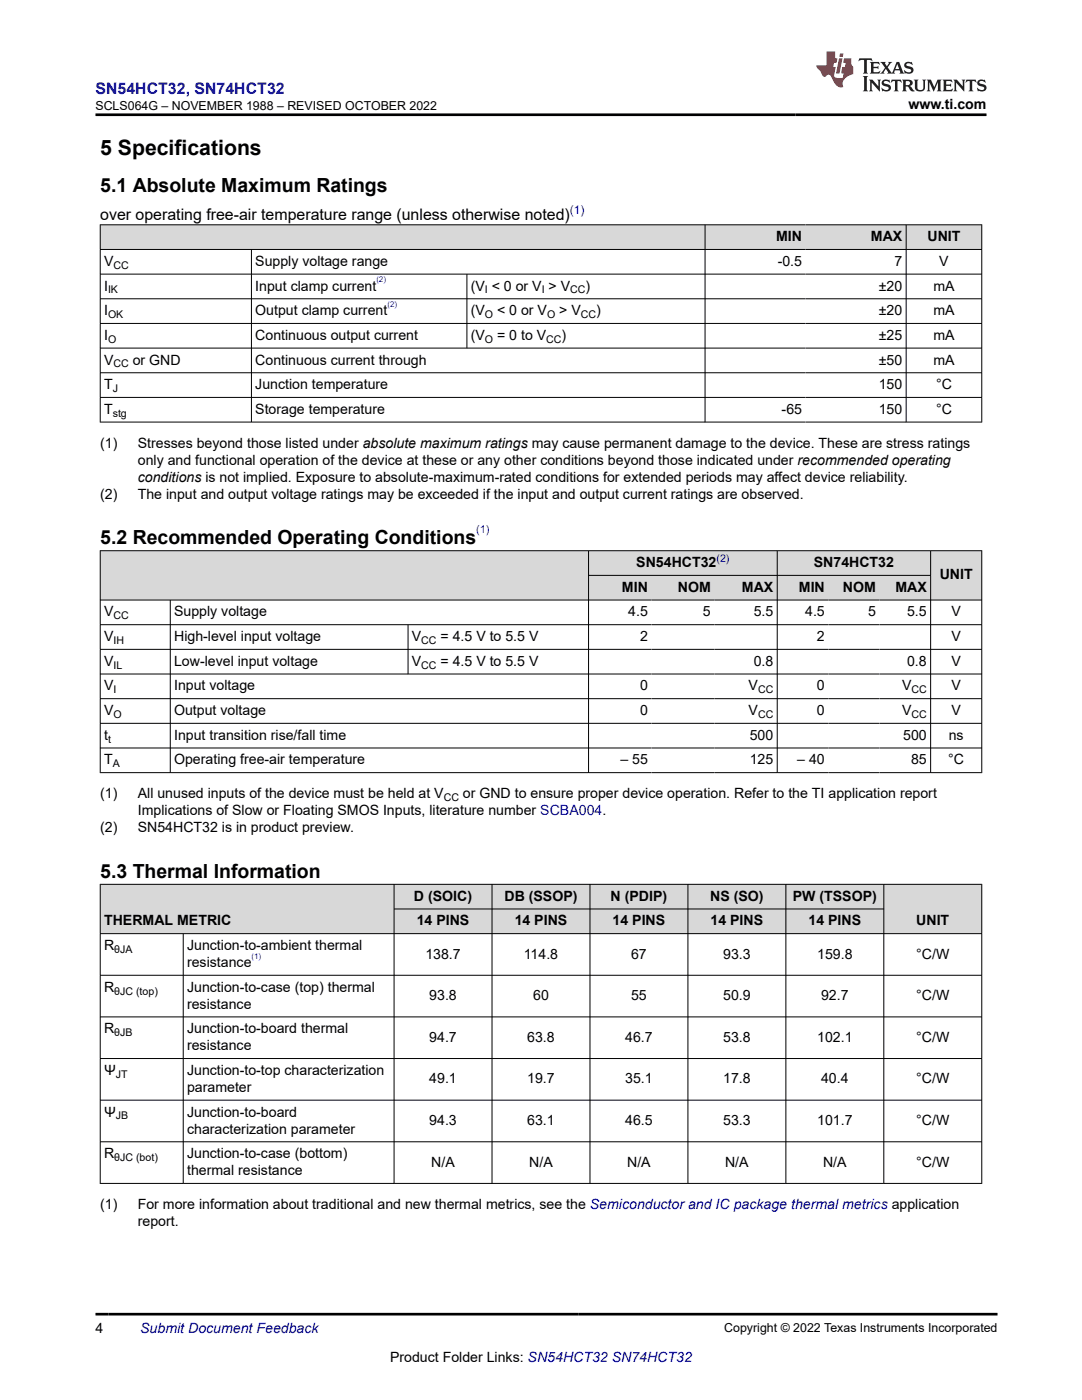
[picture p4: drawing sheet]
<svg xmlns="http://www.w3.org/2000/svg" width="216mm" height="279mm" viewBox="0 0 216 279" stroke-linecap="round" stroke-linejoin="round" font-family="sans-serif">
<defs><g id="words">
<text font-size="4.2" x="20" y="30.9">5 Specifications</text>
<g font-size="3.9">
<text x="20" y="38.4">5.1 Absolute Maximum Ratings</text>
<text x="20" y="108.6">5.2 Recommended Operating Conditions</text>
<text x="20" y="175.2">5.3 Thermal Information</text>
</g>
<text font-size="3.2" fill="#00f" x="19" y="18.7">SN54HCT32, SN74HCT32</text>
<text font-size="3.2" x="20" y="43.8">over operating free-air temperature range (unless otherwise noted)</text>
<g font-size="2.8">
<text x="181.3" y="21.8">www.ti.com</text>
<text x="20.8" y="53.1">V</text>
<text x="50.9" y="53.1">Supply voltage range</text>
<text x="154.9" y="48.1">MIN</text>
<text x="155.2" y="53.1">-0.5</text>
<text x="173.8" y="48.1">MAX</text>
<text x="178.5" y="53.1">7</text>
<text x="185.1" y="48.1">UNIT</text>
<text x="187.4" y="53.1">V</text>
<text x="20.8" y="58">I</text>
<text x="50.9" y="58">Input clamp current</text>
<text x="93.9" y="58">(V &lt; 0 or V &gt; V</text>
<text x="116.8" y="58">)</text>
<text x="175.4" y="58">±20</text>
<text x="186.2" y="58">mA</text>
<text x="20.8" y="62.9">I</text>
<text x="50.9" y="62.9">Output clamp current</text>
<text x="93.9" y="62.9">(V</text>
<text x="99.2" y="62.9">&lt; 0 or V</text>
<text x="111.6" y="62.9">&gt; V</text>
<text x="119" y="62.9">)</text>
<text x="175.4" y="62.9">±20</text>
<text x="186.2" y="62.9">mA</text>
<text x="20.8" y="67.8">I</text>
<text x="50.9" y="67.8">Continuous output current</text>
<text x="93.9" y="67.8">(V</text>
<text x="99.2" y="67.8">= 0 to V</text>
<text x="112" y="67.8">)</text>
<text x="175.4" y="67.8">±25</text>
<text x="186.2" y="67.8">mA</text>
<text x="20.8" y="72.7">V</text>
<text x="20.8" y="77.7">T</text>
<text x="26.5" y="72.7">or GND</text>
<text x="50.9" y="72.7">Continuous current through</text>
<text x="50.9" y="77.7">Junction temperature</text>
<text x="175.3" y="77.7">150</text>
<text x="175.4" y="72.7">±50</text>
<text x="186.2" y="72.7">mA</text>
<text x="186.8" y="77.7">°C</text>
<text x="20.8" y="82.6">T</text>
<text x="50.9" y="82.6">Storage temperature</text>
<text x="156" y="82.6">-65</text>
<text x="175.3" y="82.6">150</text>
<text x="186.8" y="82.6">°C</text>
<text x="20" y="89.4">(1)</text>
<text x="27.5" y="89.4">Stresses beyond those listed under absolute maximum ratings may cause permanent damage to the device. These are stress ratings</text>
<text x="27.5" y="92.8">only and functional operation of the device at these or any other conditions beyond those indicated under recommended operating</text>
<text x="20" y="99.5">(2)</text>
<text x="27.5" y="96.2">conditions is not implied. Exposure to absolute-maximum-rated conditions for extended periods may affect device reliability.</text>
<text x="27.5" y="99.5">The input and output voltage ratings may be exceeded if the input and output current ratings are observed.</text>
<text x="127" y="113.2">SN54HCT32</text>
<text x="162.4" y="113.2">SN74HCT32</text>
<text x="124.1" y="118.1">MIN</text>
<text x="135.2" y="118.1">NOM</text>
<text x="148" y="118.1">MAX</text>
<text x="159.4" y="118.1">MIN</text>
<text x="168.2" y="118.1">NOM</text>
<text x="178.7" y="118.1">MAX</text>
<text x="187.5" y="115.6">UNIT</text>
<text x="20.8" y="123">V</text>
<text x="34.7" y="123">Supply voltage</text>
<text x="125.4" y="123">4.5</text>
<text x="140.3" y="123">5</text>
<text x="150.4" y="123">5.5</text>
<text x="160.7" y="123">4.5</text>
<text x="173.2" y="123">5</text>
<text x="181" y="123">5.5</text>
<text x="189.9" y="123">V</text>
<text x="20.8" y="127.9">V</text>
<text x="34.7" y="127.9">High-level input voltage</text>
<text x="82.2" y="127.9">V</text>
<text x="87.9" y="127.9">= 4.5 V to 5.5 V</text>
<text x="127.7" y="127.9">2</text>
<text x="163" y="127.9">2</text>
<text x="189.9" y="127.9">V</text>
<text x="20.8" y="132.9">V</text>
<text x="20.8" y="137.8">V</text>
<text x="34.7" y="132.9">Low-level input voltage</text>
<text x="34.7" y="137.8">Input voltage</text>
<text x="82.2" y="132.9">V</text>
<text x="87.9" y="132.9">= 4.5 V to 5.5 V</text>
<text x="127.7" y="137.8">0</text>
<text x="149.4" y="137.8">V</text>
<text x="150.4" y="132.9">0.8</text>
<text x="163" y="137.8">0</text>
<text x="180" y="137.8">V</text>
<text x="181" y="132.9">0.8</text>
<text x="189.9" y="132.9">V</text>
<text x="189.9" y="137.8">V</text>
<text x="20.8" y="142.7">V</text>
<text x="34.7" y="142.7">Output voltage</text>
<text x="127.7" y="142.7">0</text>
<text x="149.4" y="142.7">V</text>
<text x="163" y="142.7">0</text>
<text x="180" y="142.7">V</text>
<text x="189.9" y="142.7">V</text>
<text x="20.8" y="147.6">t</text>
<text x="34.7" y="147.6">Input transition rise/fall time</text>
<text x="149.6" y="147.6">500</text>
<text x="180.2" y="147.6">500</text>
<text x="189.3" y="147.6">ns</text>
<text x="20.8" y="152.6">T</text>
<text x="34.7" y="152.6">Operating free-air temperature</text>
<text x="123.8" y="152.6">– 55</text>
<text x="149.6" y="152.6">125</text>
<text x="159.1" y="152.6">– 40</text>
<text x="181.8" y="152.6">85</text>
<text x="189.2" y="152.6">°C</text>
<text x="20" y="159.4">(1)</text>
<text x="27.5" y="159.4">All unused inputs of the device must be held at V</text>
<text x="92.4" y="159.4">or GND to ensure proper device operation. Refer to the TI application report</text>
<text x="20" y="166.1">(2)</text>
<text x="27.5" y="162.7">Implications of Slow or Floating SMOS Inputs, literature number SCBA004.</text>
<text x="27.5" y="166.1">SN54HCT32 is in product preview.</text>
<text x="82.6" y="179.8">D (SOIC)</text>
<text x="100.7" y="179.8">DB (SSOP)</text>
<text x="121.9" y="179.8">N (PDIP)</text>
<text x="141.7" y="179.8">NS (SO)</text>
<text x="158.2" y="179.8">PW (TSSOP)</text>
<text x="20.8" y="184.7">THERMAL METRIC</text>
<text x="83.2" y="184.7">14 PINS</text>
<text x="102.7" y="184.7">14 PINS</text>
<text x="122.2" y="184.7">14 PINS</text>
<text x="141.8" y="184.7">14 PINS</text>
<text x="161.3" y="184.7">14 PINS</text>
<text x="182.8" y="184.7">UNIT</text>
<text x="20.8" y="189.6">R</text>
<text x="37.3" y="189.6">Junction-to-ambient thermal</text>
<text x="84.9" y="191.3">138.7</text>
<text x="104.5" y="191.3">114.8</text>
<text x="125.9" y="191.3">67</text>
<text x="144.3" y="191.3">93.3</text>
<text x="163.1" y="191.3">159.8</text>
<text x="182.8" y="191.3">°C/W</text>
<text x="20.8" y="197.9">R</text>
<text x="37.3" y="193">resistance</text>
<text x="37.3" y="197.9">Junction-to-case (top) thermal</text>
<text x="37.3" y="201.3">resistance</text>
<text x="85.7" y="199.6">93.8</text>
<text x="106.4" y="199.6">60</text>
<text x="125.9" y="199.6">55</text>
<text x="144.3" y="199.6">50.9</text>
<text x="163.8" y="199.6">92.7</text>
<text x="182.8" y="199.6">°C/W</text>
<text x="20.8" y="206.2">R</text>
<text x="37.3" y="206.2">Junction-to-board thermal</text>
<text x="37.3" y="209.6">resistance</text>
<text x="85.7" y="207.9">94.7</text>
<text x="105.2" y="207.9">63.8</text>
<text x="124.7" y="207.9">46.7</text>
<text x="144.3" y="207.9">53.8</text>
<text x="163.1" y="207.9">102.1</text>
<text x="182.8" y="207.9">°C/W</text>
<text x="20.8" y="214.5">Ψ</text>
<text x="37.3" y="214.5">Junction-to-top characterization</text>
<text x="37.3" y="217.9">parameter</text>
<text x="85.7" y="216.2">49.1</text>
<text x="105.2" y="216.2">19.7</text>
<text x="124.7" y="216.2">35.1</text>
<text x="144.3" y="216.2">17.8</text>
<text x="163.8" y="216.2">40.4</text>
<text x="182.8" y="216.2">°C/W</text>
<text x="20.8" y="222.8">Ψ</text>
<text x="37.3" y="222.8">Junction-to-board</text>
<text x="37.3" y="226.2">characterization parameter</text>
<text x="85.7" y="224.5">94.3</text>
<text x="105.2" y="224.5">63.1</text>
<text x="124.7" y="224.5">46.5</text>
<text x="144.3" y="224.5">53.3</text>
<text x="163.1" y="224.5">101.7</text>
<text x="182.8" y="224.5">°C/W</text>
<text x="20.8" y="231.1">R</text>
<text x="37.3" y="231.1">Junction-to-case (bottom)</text>
<text x="86.1" y="232.8">N/A</text>
<text x="105.6" y="232.8">N/A</text>
<text x="125.1" y="232.8">N/A</text>
<text x="144.7" y="232.8">N/A</text>
<text x="164.2" y="232.8">N/A</text>
<text x="182.8" y="232.8">°C/W</text>
<text x="37.3" y="234.5">thermal resistance</text>
<text x="20" y="241.3">(1)</text>
<text x="27.5" y="244.7">report.</text>
<text x="27.5" y="241.3">For more information about traditional and new thermal metrics, see the Semiconductor and IC package thermal metrics application</text>
<text x="19" y="266.1">4</text>
<text x="77.8" y="271.7">Product Folder Links: SN54HCT32 SN74HCT32</text>
</g>
<text font-size="2.8" fill="#00f" x="28" y="266.1">Submit Document Feedback</text>
<g font-size="2.5">
<text x="19" y="21.9">SCLS064G – NOVEMBER 1988 – REVISED OCTOBER 2022</text>
<text x="144.5" y="265.8">Copyright © 2022 Texas Instruments Incorporated</text>
</g>
<text font-size="2.4" fill="#00f" x="113.7" y="42.8">(1)</text>
<text font-size="2.2" fill="#00f" x="95" y="106.4">(1)</text>
<g font-size="2.1">
<text x="22.6" y="53.6">CC</text>
<text x="21.6" y="58.5">IK</text>
<text x="96.8" y="58.5">I</text>
<text x="108.1" y="58.5">I</text>
<text x="113.8" y="58.5">CC</text>
<text x="21.6" y="63.5">OK</text>
<text x="96.8" y="63.5">O</text>
<text x="109.1" y="63.5">O</text>
<text x="115.9" y="63.5">CC</text>
<text x="21.6" y="68.4">O</text>
<text x="96.8" y="68.4">O</text>
<text x="109" y="68.4">CC</text>
<text x="22.6" y="73.3">CC</text>
<text x="22.5" y="78.2">J</text>
<text x="22.5" y="83.2">stg</text>
<text x="22.6" y="123.6">CC</text>
<text x="22.6" y="128.5">IH</text>
<text x="84.1" y="128.5">CC</text>
<text x="22.6" y="133.4">IL</text>
<text x="84.1" y="133.4">CC</text>
<text x="22.6" y="138.4">I</text>
<text x="22.6" y="143.3">O</text>
<text x="151.3" y="138.4">CC</text>
<text x="151.3" y="143.3">CC</text>
<text x="181.9" y="138.4">CC</text>
<text x="181.9" y="143.3">CC</text>
<text x="21.6" y="148.2">t</text>
<text x="22.5" y="153.1">A</text>
<text x="88.5" y="159.9">CC</text>
<text x="22.8" y="190.2">θJA</text>
<text x="22.8" y="198.5">θJC (top)</text>
<text x="22.8" y="206.8">θJB</text>
<text x="23.1" y="215.1">JT</text>
<text x="23.1" y="223.4">JB</text>
<text x="22.8" y="231.7">θJC (bot)</text>
</g>
<text font-size="2.1" fill="#00f" x="143" y="112.2">(2)</text>
<g font-size="1.6" fill="#00f">
<text x="75.1" y="56.3">(2)</text>
<text x="77.3" y="61.3">(2)</text>
<text x="50.2" y="191.3">(1)</text>
</g>
</g></defs>
<g fill="#d8d8d8">
<path d="M20 44.9h175.9v4.9h-175.9z" fill-rule="evenodd"/>
<path d="M20.1 44.9h120.5v4.8h-120.5z" fill-rule="evenodd"/>
<path d="M140.7 44.9h20.1v4.8h-20.1z" fill-rule="evenodd"/>
<path d="M160.8 44.9h20v4.8h-20z" fill-rule="evenodd"/>
<path d="M180.9 44.9h14.9v4.8h-14.9z" fill-rule="evenodd"/>
</g>
<g fill="none" stroke="#000" stroke-width=".2">
<path d="M19.9 44.9h176.1M19.9 49.8h176.1M19.9 54.7h176.1M19.9 59.6h176.1M20 44.8v39.5M50.2 49.8v34.5M93.2 54.7v14.8M140.7 44.8v39.5M180.8 44.8v39.5M195.9 44.8v39.5M19.9 64.5h176.1M19.9 69.5h176.1"/>
<path d="M19.9 74.4h176.1M19.9 79.3h176.1M19.9 84.2h176.1"/>
</g>
<g fill="#d8d8d8">
<path d="M20 109.9h175.9v4.9h-175.9z" fill-rule="evenodd"/>
<path d="M20.1 110h97.3v9.7h-97.3z" fill-rule="evenodd"/>
<path d="M117.5 110h37.5v4.8h-37.5z" fill-rule="evenodd"/>
<path d="M155.1 110h30.5v4.8h-30.5z" fill-rule="evenodd"/>
<path d="M185.8 110h10v9.7h-10z" fill-rule="evenodd"/>
<path d="M117.5 114.9h12.5v4.8h-12.5z" fill-rule="evenodd"/>
<path d="M130 114.9h12.5v4.8h-12.5z" fill-rule="evenodd"/>
<path d="M142.5 114.9h12.5v4.8h-12.5z" fill-rule="evenodd"/>
<path d="M155.1 114.9h10.2v4.8h-10.2z" fill-rule="evenodd"/>
<path d="M165.3 114.9h10.2v4.8h-10.2z" fill-rule="evenodd"/>
<path d="M175.5 114.9h10.1v4.8h-10.1z" fill-rule="evenodd"/>
</g>
<g fill="none" stroke="#000" stroke-width=".2">
<path d="M19.9 109.9h176.1M19.9 119.8h176.1M20 109.8v44.5M34 119.8v34.5M117.4 109.8v44.5M117.4 114.8h68.4M155.1 109.8v44.5M185.7 109.8v44.5M195.9 109.8v44.5M19.9 124.7h176.1M19.9 129.6h176.1M19.9 134.5h176.1"/>
<path d="M19.9 139.4h176.1M81.4 124.7v9.9M19.9 144.4h176.1M19.9 149.3h176.1M19.9 154.2h176.1"/>
</g>
<g fill="#d8d8d8">
<path d="M20 176.5h175.9v4.9h-175.9z" fill-rule="evenodd"/>
<path d="M20.1 176.5h58.5v9.8h-58.5z" fill-rule="evenodd"/>
<path d="M78.7 176.5h19.4v4.8h-19.4z" fill-rule="evenodd"/>
<path d="M98.2 176.5h19.5v4.8h-19.5z" fill-rule="evenodd"/>
<path d="M117.8 176.5h19.4v4.8h-19.4z" fill-rule="evenodd"/>
<path d="M137.3 176.5h19.4v4.8h-19.4z" fill-rule="evenodd"/>
<path d="M156.9 176.5h19.4v4.8h-19.4z" fill-rule="evenodd"/>
<path d="M176.4 176.5h19.4v9.8h-19.4z" fill-rule="evenodd"/>
<path d="M78.7 181.5h19.4v4.8h-19.4z" fill-rule="evenodd"/>
<path d="M98.2 181.5h19.5v4.8h-19.5z" fill-rule="evenodd"/>
<path d="M117.8 181.5h19.4v4.8h-19.4z" fill-rule="evenodd"/>
<path d="M137.3 181.5h19.4v4.8h-19.4z" fill-rule="evenodd"/>
<path d="M156.9 181.5h19.4v4.8h-19.4z" fill-rule="evenodd"/>
</g>
<g fill="none" stroke="#000" stroke-width=".2">
<path d="M19.9 176.5h176.1M20 176.4v59.8M78.6 176.4v59.8M98.2 176.4v59.8M117.7 176.4v59.8M137.3 176.4v59.8M156.8 176.4v59.8M176.4 176.4v59.8M195.9 176.4v59.8M19.9 186.3h176.1M19.9 194.6h176.1M36.6 186.3v49.9"/>
<path d="M78.6 181.4h97.8M19.9 202.9h176.1M19.9 211.3h176.1M19.9 219.6h176.1M19.9 227.9h176.1M19.9 236.2h176.1"/>
</g>
<path d="M171.5 11.6l-.2 .6 .5-.2h.6v.1v2.2l-.2 .4h1l-.2-.4v-2.2v-.1h.5l.5 .2-.1-.6zM173.6 12.4l.2 .3v1.6l-.2 .4h1.9l.1-.6a1.08 1.08 0 0 1-1.3 .2v-.7h.6l.4 .2v-.7l-.4 .2h-.6v-.5l.2-.2a1 1 0 0 1 1 .3l-.1-.5zM175.7 12.4l.9 1.1-1 1.2h.9l-.2-.2 .5-.8 .4 .8-.2 .2h1.6l-.2-.2 .2-.5h.9l.1 .5-.1 .2h.9l-.2-.4-.8-1.9h-.5l-.9 2.1-.9-1.1 .9-1h-.8l.2 .2-.4 .6-.4-.6 .2-.2zM179 12.8l.4 1h-.7zM180.7 12.5a.65 .65 0 0 0-.2 .7 .65 .65 0 0 0 .6 .5l.6 .1 .1 .3a.79 .79 0 0 1-.7 .4 .79 .79 0 0 1-.7-.5l.1 .7 .2-.1a.93 .93 0 0 0 1.1 0 .93 .93 0 0 0 .4-.9 1.46 1.46 0 0 0-1.2-.6l-.1-.3a1.09 1.09 0 0 1 1.2 .2l-.2-.6-.1 .1-.5-.2zM172.2 15.2l.2 .4v2.2l-.2 .4h1l-.2-.4v-2.2l.2-.4zM173.4 15.9l.2 .4v1.5l-.2 .4h.8l-.3-.4 .1-1.3 1.6 1.8v-2l.2-.4h-.7l.1 .2 .1 1.1-1.2-1.3zM176.2 16a.65 .65 0 0 0-.2 .8 .65 .65 0 0 0 .6 .4l.6 .2 .1 .2a.79 .79 0 0 1-.7 .4 .79 .79 0 0 1-.7-.5l.1 .7 .2-.1a.93 .93 0 0 0 1.1 .1 .93 .93 0 0 0 .4-1 1.46 1.46 0 0 0-1.2-.5l-.1-.4a1.09 1.09 0 0 1 1.2 .2l-.1-.6-.2 .1-.5-.1zM177.9 15.9l-.1 .6a.63 .63 0 0 1 .8-.3v1.6l-.3 .4h1l-.2-.4v-1.6a.66 .66 0 0 1 .8 .3l-.1-.6zM180 15.9l.2 .4v1.5l-.2 .4h1l-.2-.2-.1-.7h.5l.1 .2a.79 .79 0 0 0 1.2 .6l-1-.9a.61 .61 0 0 0 .6-.6 .61 .61 0 0 0-.5-.7zM180.8 16.2h.1a.47 .47 0 0 1 .5 .1 .47 .47 0 0 1 .1 .5l-.1 .1-.7 .1zM182.3 15.9l.2 .2a2.27 2.27 0 0 0 .4 2 1.04 1.04 0 0 0 1.7-.7v-1.3l.2-.2h-.8l.2 .4v1.1a.6 .6 0 0 1-.6 .6 .6 .6 0 0 1-.6-.6v-1.1l.3-.4zM184.9 15.9l.2 .4v1.5l-.2 .4h.8l-.3-.4v-1.4l.9 1.9 .9-1.9v1.4l-.3 .4h1l-.2-.4v-1.5l.2-.4h-.8l-.7 1.5-.6-1.5zM188.1 15.9l.2 .4v1.5l-.2 .4h1.9l.1-.6a1.09 1.09 0 0 1-1.3 .2v-.7h.6l.4 .2v-.6l-.4 .2h-.6v-.6l.2-.1a1.01 1.01 0 0 1 1 .3l-.1-.6zM190.2 15.9l.3 .4v1.5l-.3 .4h.8l-.2-.4v-1.3l1.6 1.8v-2l.2-.4h-.7l.2 .2v1.1l-1.2-1.3zM192.8 15.9l-.1 .6a.63 .63 0 0 1 .8-.3v1.6l-.3 .4h1l-.2-.4v-1.6a.66 .66 0 0 1 .8 .3l-.1-.6zM195.2 16a.65 .65 0 0 0-.2 .8 .65 .65 0 0 0 .6 .4l.6 .2 .2 .2a.79 .79 0 0 1-.7 .4 .79 .79 0 0 1-.7-.5l.1 .7 .2-.1a.93 .93 0 0 0 1 .1 .93 .93 0 0 0 .5-1 1.46 1.46 0 0 0-1.3-.5v-.4a1.09 1.09 0 0 1 1.2 .2l-.2-.6-.2 .1-.5-.1z" fill="#231f20"/>
<path d="M164.9 10.3v2.7h-2l.1 .4 .8 1a.95 .95 0 0 0 1 .9 .59 .59 0 0 1 .5-.4 .59 .59 0 0 1 .5 .3l.4 .8a1.59 1.59 0 0 0 2.1 1.4 1.61 1.61 0 0 1 1-2.3l1-.3-.1-1.5a1.59 1.59 0 0 1-.3-1.7h-1.5l-.2 .9h.6l-.2 .9h-.5l-.2 .9v.3l.4 .1-.1 .9h-.7a.73 .73 0 0 1-1-.7l.3-1.5h-.5l.1-.9h.5l.2-.9h-.5v-1.3zM167.4 11.6l-.6 3.1h.7l.6-3.1zM167.6 10.7l-.1 .6h.7l.1-.6z" fill="#ed1c24"/>
<path d="M19 22.9h177.8M19 262.3h180" fill="none" stroke="#000" stroke-width=".53"/>
<use href="#words"/>
</svg>
